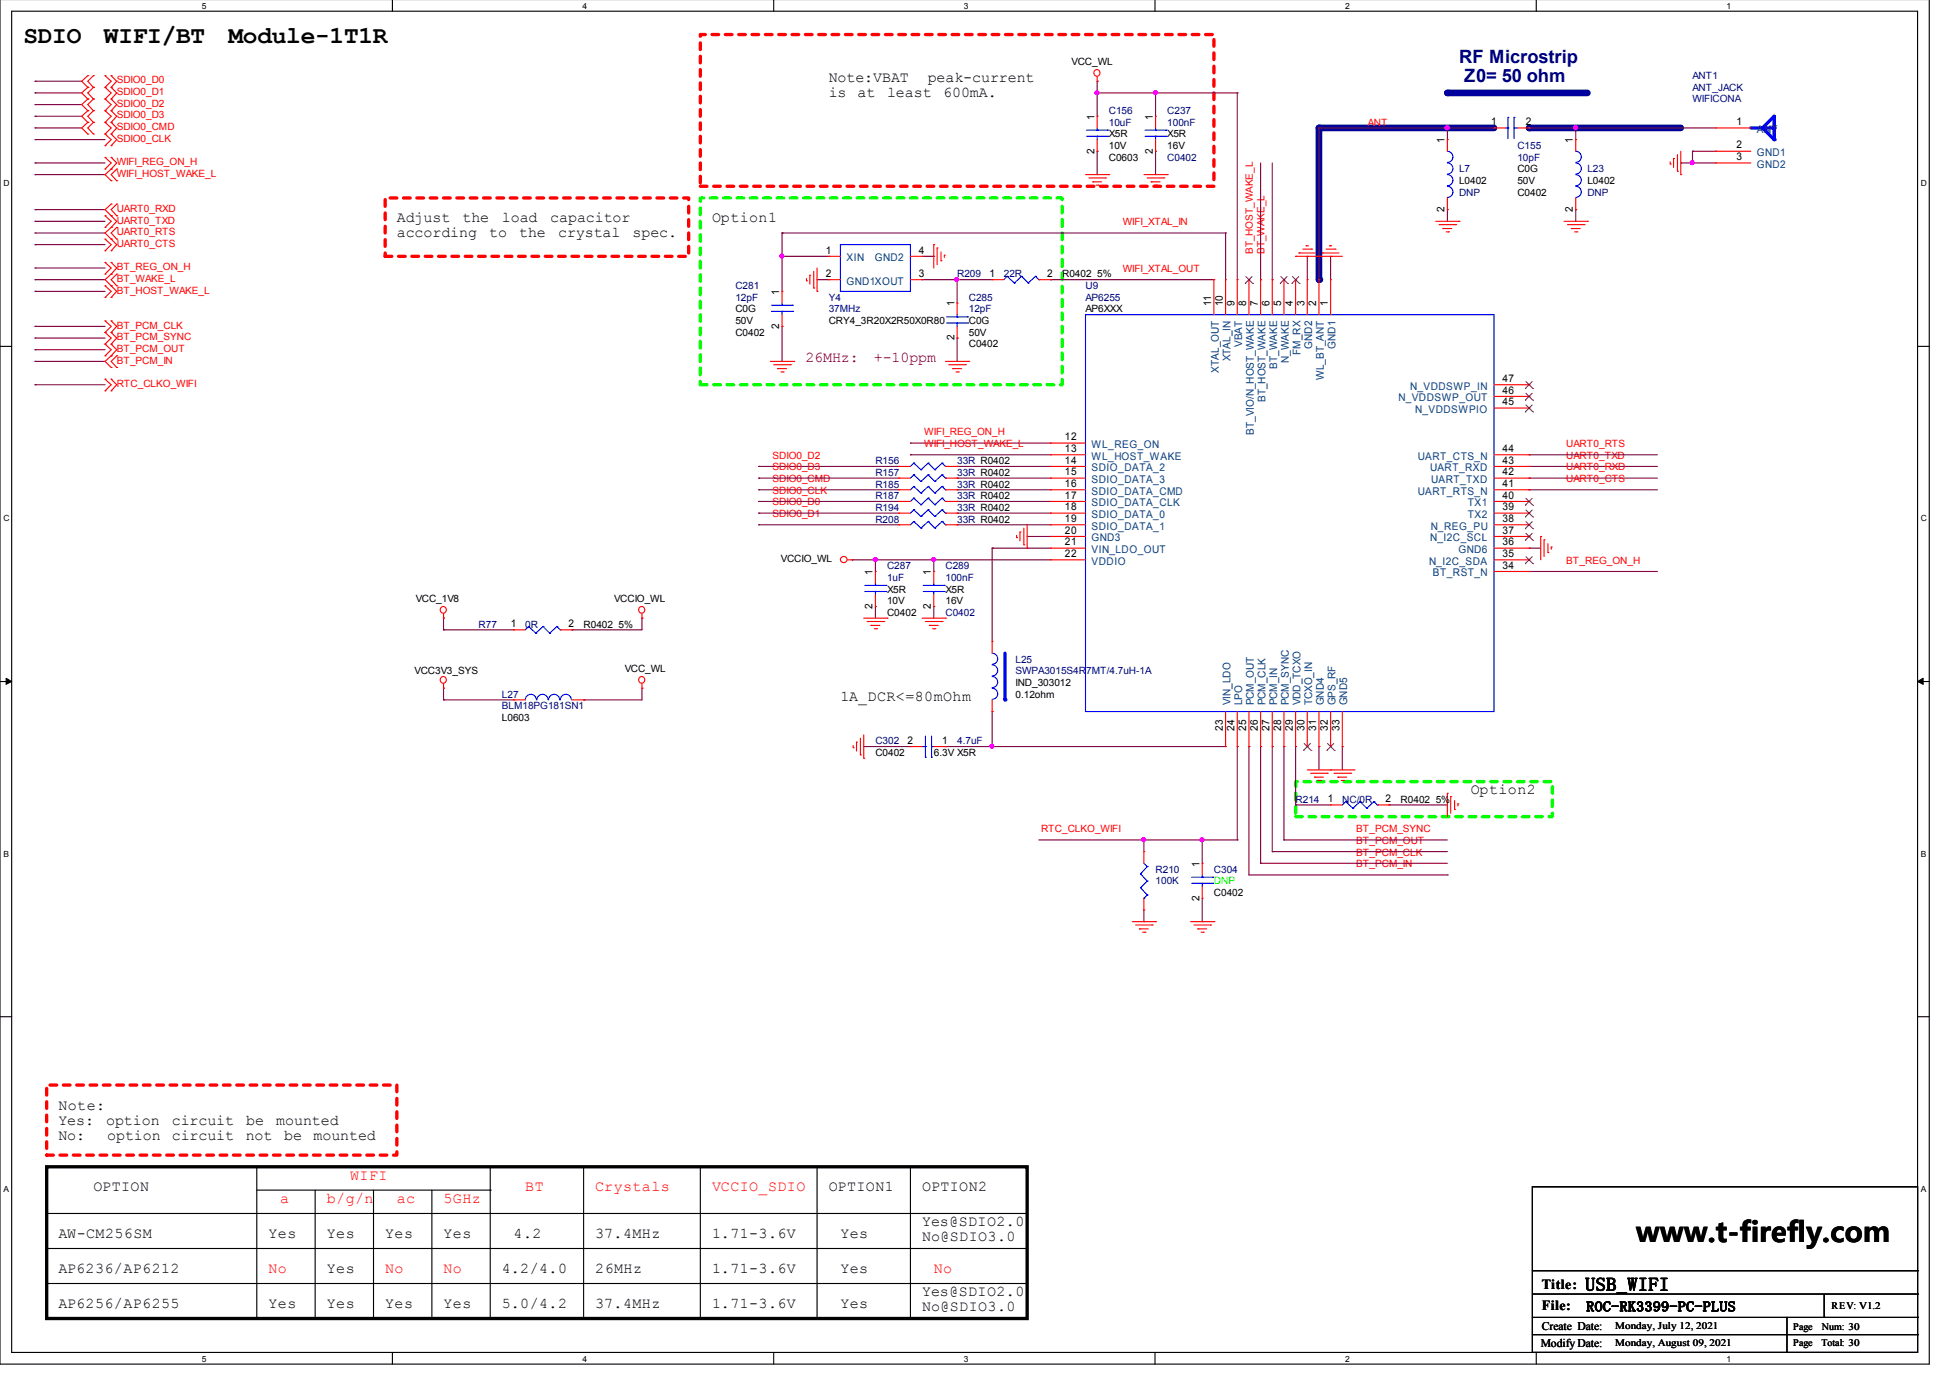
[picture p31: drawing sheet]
<svg xmlns="http://www.w3.org/2000/svg" width="297mm" height="210mm" viewBox="0 0 297 210" stroke-linecap="round" stroke-linejoin="round" font-family="sans-serif">
<defs><g id="words">
<text font-size="4.2" x="249.3" y="189.2">www.t-firefly.com</text>
<g font-size="3.7">
<text x="3.6" y="6.6">SDIO</text>
<text x="15.8" y="6.6">WIFI/BT</text>
<text x="34.8" y="6.6">Module-1T1R</text>
</g>
<g font-size="2.8" fill="#00007f">
<text x="222.2" y="9.7">RF Microstrip</text>
<text x="223" y="12.5">Z0= 50 ohm</text>
</g>
<text font-size="2.8" x="241.5" y="196.6">USB_WIFI</text>
<g font-size="2.3">
<text x="126.2" y="12.5">Note:VBAT</text>
<text x="126.2" y="14.8">is</text>
<text x="130.6" y="14.8">at</text>
<text x="135.1" y="14.8">least</text>
<text x="141.3" y="12.5">peak-current</text>
<text x="143.7" y="14.8">600mA.</text>
<text x="60.5" y="33.9">Adjust</text>
<text x="70.4" y="33.9">the</text>
<text x="76.5" y="33.9">load</text>
<text x="83.8" y="33.9">capacitor</text>
<text x="108.5" y="33.9">Option1</text>
<text x="60.5" y="36.2">according</text>
<text x="74.5" y="36.2">to</text>
<text x="79.1" y="36.2">the</text>
<text x="85" y="36.2">crystal</text>
<text x="96.4" y="36.2">spec.</text>
<text x="128" y="106.8">1A_DCR&lt;=80mOhm</text>
<text x="224" y="121">Option2</text>
<text x="8.9" y="169">Note:</text>
<text x="8.9" y="171.3">Yes:</text>
<text x="8.9" y="173.6">No:</text>
<text x="16.2" y="171.3">option</text>
<text x="16.3" y="173.6">option</text>
<text x="26.2" y="173.6">circuit</text>
<text x="26.2" y="171.3">circuit</text>
<text x="37.4" y="173.6">not</text>
<text x="37.5" y="171.3">be</text>
<text x="42.1" y="171.3">mounted</text>
<text x="43.3" y="173.6">be</text>
<text x="47.8" y="173.6">mounted</text>
<text x="14.2" y="181.5">OPTION</text>
<text x="126.2" y="181.5">OPTION1</text>
<text x="140.5" y="181.5">OPTION2</text>
<text x="8.9" y="188.6">AW-CM256SM</text>
<text x="40.9" y="188.6">Yes</text>
<text x="49.8" y="188.6">Yes</text>
<text x="58.7" y="188.6">Yes</text>
<text x="67.6" y="188.6">Yes</text>
<text x="78.2" y="188.6">4.2</text>
<text x="90.7" y="188.6">37.4MHz</text>
<text x="108.5" y="188.6">1.71-3.6V</text>
<text x="128" y="188.6">Yes</text>
<text x="140.5" y="186.8">Yes@SDIO2.0</text>
<text x="140.5" y="189.1">No@SDIO3.0</text>
<text x="8.9" y="193.9">AP6236/AP6212</text>
<text x="49.8" y="193.9">Yes</text>
<text x="76.5" y="193.9">4.2/4.0</text>
<text x="90.7" y="193.9">26MHz</text>
<text x="108.5" y="193.9">1.71-3.6V</text>
<text x="128" y="193.9">Yes</text>
<text x="140.5" y="197.5">Yes@SDIO2.0</text>
<text x="8.9" y="199.2">AP6256/AP6255</text>
<text x="40.9" y="199.2">Yes</text>
<text x="49.8" y="199.2">Yes</text>
<text x="58.7" y="199.2">Yes</text>
<text x="67.6" y="199.2">Yes</text>
<text x="76.5" y="199.2">5.0/4.2</text>
<text x="90.7" y="199.2">37.4MHz</text>
<text x="108.5" y="199.2">1.71-3.6V</text>
<text x="128" y="199.2">Yes</text>
<text x="140.5" y="199.7">No@SDIO3.0</text>
</g>
<g font-size="2.3" fill="#7f0000">
<text x="122.7" y="55.2">26MHz:</text>
<text x="133.1" y="55.2">+-10ppm</text>
</g>
<g font-size="2.3" fill="#f00">
<text x="53.3" y="179.7">WIFI</text>
<text x="42.7" y="183.2">a</text>
<text x="49.8" y="183.2">b/g/n</text>
<text x="60.5" y="183.2">ac</text>
<text x="67.6" y="183.2">5GHz</text>
<text x="80" y="181.5">BT</text>
<text x="90.7" y="181.5">Crystals</text>
<text x="108.5" y="181.5">VCCIO_SDIO</text>
<text x="40.9" y="193.9">No</text>
<text x="58.7" y="193.9">No</text>
<text x="67.6" y="193.9">No</text>
<text x="142.2" y="193.9">No</text>
</g>
<g font-size="2.1">
<text x="234.9" y="196.3">Title:</text>
<text x="234.9" y="199.5">File:</text>
<text x="241.6" y="199.7">ROC-RK3399-PC-PLUS</text>
</g>
<g font-size="1.8">
<text x="234.9" y="202.5">Create Date:</text>
<text x="234.7" y="205.2">Modify Date:</text>
</g>
<g font-size="1.6">
<text x="166.7" y="23.4" transform="rotate(-90 166.7 23.4)">2</text>
<text x="166.7" y="18.2" transform="rotate(-90 166.7 18.2)">1</text>
<text x="175.6" y="23.4" transform="rotate(-90 175.6 23.4)">2</text>
<text x="175.6" y="18.2" transform="rotate(-90 175.6 18.2)">1</text>
<text x="220" y="21.8" transform="rotate(-90 220 21.8)">1</text>
<text x="227.2" y="19.1">1</text>
<text x="232.4" y="19.1">2</text>
<text x="239.6" y="21.8" transform="rotate(-90 239.6 21.8)">1</text>
<text x="264.5" y="19.1">1</text>
<text x="264.5" y="22.6">2</text>
<text x="264.5" y="24.4">3</text>
<text x="220" y="32.3" transform="rotate(-90 220 32.3)">2</text>
<text x="239.6" y="32.3" transform="rotate(-90 239.6 32.3)">2</text>
<text x="125.8" y="38.6">1</text>
<text x="140" y="38.6">4</text>
<text x="118.7" y="44.9" transform="rotate(-90 118.7 44.9)">1</text>
<text x="125.8" y="42.2">2</text>
<text x="140" y="42.2">3</text>
<text x="145.4" y="46.7" transform="rotate(-90 145.4 46.7)">1</text>
<text x="150.7" y="42.2">1</text>
<text x="159.5" y="42.2">2</text>
<text x="184.5" y="46.7" transform="rotate(-90 184.5 46.7)">11</text>
<text x="186.3" y="46.7" transform="rotate(-90 186.3 46.7)">10</text>
<text x="188" y="46.7" transform="rotate(-90 188 46.7)">9</text>
<text x="189.8" y="46.7" transform="rotate(-90 189.8 46.7)">8</text>
<text x="191.6" y="46.7" transform="rotate(-90 191.6 46.7)">7</text>
<text x="193.4" y="46.7" transform="rotate(-90 193.4 46.7)">6</text>
<text x="195.2" y="46.7" transform="rotate(-90 195.2 46.7)">5</text>
<text x="196.9" y="46.7" transform="rotate(-90 196.9 46.7)">4</text>
<text x="198.7" y="46.7" transform="rotate(-90 198.7 46.7)">3</text>
<text x="200.5" y="46.7" transform="rotate(-90 200.5 46.7)">2</text>
<text x="202.3" y="46.7" transform="rotate(-90 202.3 46.7)">1</text>
<text x="118.7" y="50.1" transform="rotate(-90 118.7 50.1)">2</text>
<text x="145.4" y="51.8" transform="rotate(-90 145.4 51.8)">2</text>
<text x="228.9" y="60">46</text>
<text x="228.9" y="58.2">47</text>
<text x="228.9" y="61.7">45</text>
<text x="162.2" y="68.8">13</text>
<text x="162.2" y="70.6">14</text>
<text x="162.2" y="67.1">12</text>
<text x="228.9" y="70.6">43</text>
<text x="228.9" y="68.8">44</text>
<text x="162.2" y="77.7">18</text>
<text x="162.2" y="76">17</text>
<text x="162.2" y="74.2">16</text>
<text x="162.2" y="72.4">15</text>
<text x="228.9" y="77.7">39</text>
<text x="228.9" y="76">40</text>
<text x="228.9" y="72.4">42</text>
<text x="228.9" y="74.2">41</text>
<text x="162.2" y="79.5">19</text>
<text x="162.2" y="81.3">20</text>
<text x="162.2" y="83.1">21</text>
<text x="228.9" y="81.3">37</text>
<text x="228.9" y="79.5">38</text>
<text x="228.9" y="83.1">36</text>
<text x="132.9" y="87.6" transform="rotate(-90 132.9 87.6)">1</text>
<text x="141.8" y="87.6" transform="rotate(-90 141.8 87.6)">1</text>
<text x="162.2" y="84.9">22</text>
<text x="228.9" y="84.9">35</text>
<text x="228.9" y="86.6">34</text>
<text x="77.8" y="95.5">1</text>
<text x="86.6" y="95.5">2</text>
<text x="132.9" y="92.7" transform="rotate(-90 132.9 92.7)">2</text>
<text x="141.8" y="92.7" transform="rotate(-90 141.8 92.7)">2</text>
<text x="138.3" y="113.3">2</text>
<text x="143.5" y="113.3">1</text>
<text x="186.3" y="111.4" transform="rotate(-90 186.3 111.4)">23</text>
<text x="188" y="111.4" transform="rotate(-90 188 111.4)">24</text>
<text x="189.8" y="111.4" transform="rotate(-90 189.8 111.4)">25</text>
<text x="191.6" y="111.4" transform="rotate(-90 191.6 111.4)">26</text>
<text x="193.4" y="111.4" transform="rotate(-90 193.4 111.4)">27</text>
<text x="195.2" y="111.4" transform="rotate(-90 195.2 111.4)">28</text>
<text x="196.9" y="111.4" transform="rotate(-90 196.9 111.4)">29</text>
<text x="198.7" y="111.4" transform="rotate(-90 198.7 111.4)">30</text>
<text x="200.5" y="111.4" transform="rotate(-90 200.5 111.4)">31</text>
<text x="202.3" y="111.4" transform="rotate(-90 202.3 111.4)">32</text>
<text x="204" y="111.4" transform="rotate(-90 204 111.4)">33</text>
<text x="202.3" y="122.2">1</text>
<text x="211.1" y="122.2">2</text>
<text x="182.7" y="137.2" transform="rotate(-90 182.7 137.2)">2</text>
<text x="182.7" y="132" transform="rotate(-90 182.7 132)">1</text>
</g>
<g font-size="1.6" fill="#003f7f">
<text x="267.6" y="20.2">ANT</text>
<text x="267.6" y="23.8">GND1</text>
<text x="267.6" y="25.6">GND2</text>
<text x="128.9" y="39.8">XIN</text>
<text x="133.3" y="39.8">GND2</text>
<text x="128.9" y="43.4">GND1XOUT</text>
<text x="189.2" y="52.8" transform="rotate(-90 189.2 52.8)">VBAT</text>
<text x="199.9" y="53.1" transform="rotate(-90 199.9 53.1)">GND2</text>
<text x="203.5" y="53.1" transform="rotate(-90 203.5 53.1)">GND1</text>
<text x="185.7" y="56.7" transform="rotate(-90 185.7 56.7)">XTAL_OUT</text>
<text x="187.5" y="55" transform="rotate(-90 187.5 55)">XTAL_IN</text>
<text x="194.6" y="56.1" transform="rotate(-90 194.6 56.1)">BT_WAKE</text>
<text x="196.3" y="55.3" transform="rotate(-90 196.3 55.3)">N_WAKE</text>
<text x="198.1" y="54" transform="rotate(-90 198.1 54)">FM_RX</text>
<text x="201.7" y="57.8" transform="rotate(-90 201.7 57.8)">WL_BT_ANT</text>
<text x="214.8" y="59.4">N_VDDSWP_IN</text>
<text x="192.8" y="61.2" transform="rotate(-90 192.8 61.2)">BT_HOST_WAKE</text>
<text x="213" y="61.1">N_VDDSWP_OUT</text>
<text x="215.6" y="62.9">N_VDDSWPIO</text>
<text x="166.3" y="70">WL_HOST_WAKE</text>
<text x="166.3" y="71.8">SDIO_DATA_2</text>
<text x="166.3" y="68.3">WL_REG_ON</text>
<text x="191" y="66.2" transform="rotate(-90 191 66.2)">BT_VIO/N_HOST_WAKE</text>
<text x="216" y="70">UART_CTS_N</text>
<text x="217.8" y="71.8">UART_RXD</text>
<text x="166.3" y="77.1">SDIO_DATA_CLK</text>
<text x="166.3" y="75.4">SDIO_DATA_CMD</text>
<text x="166.3" y="73.6">SDIO_DATA_3</text>
<text x="216" y="75.4">UART_RTS_N</text>
<text x="218" y="73.6">UART_TXD</text>
<text x="223.6" y="77.1">TX1</text>
<text x="166.3" y="78.9">SDIO_DATA_0</text>
<text x="166.3" y="80.7">SDIO_DATA_1</text>
<text x="166.3" y="82.5">GND3</text>
<text x="217.8" y="82.5">N_I2C_SCL</text>
<text x="217.9" y="80.7">N_REG_PU</text>
<text x="223.6" y="78.9">TX2</text>
<text x="166.3" y="86">VDDIO</text>
<text x="166.3" y="84.3">VIN_LDO_OUT</text>
<text x="217.7" y="86">N_I2C_SDA</text>
<text x="218.3" y="87.8">BT_RST_N</text>
<text x="222.2" y="84.3">GND6</text>
<text x="187.5" y="107.5" transform="rotate(-90 187.5 107.5)">VIN_LDO</text>
<text x="189.2" y="107.5" transform="rotate(-90 189.2 107.5)">LPO</text>
<text x="191" y="107.5" transform="rotate(-90 191 107.5)">PCM_OUT</text>
<text x="192.8" y="107.5" transform="rotate(-90 192.8 107.5)">PCM_CLK</text>
<text x="194.6" y="107.5" transform="rotate(-90 194.6 107.5)">PCM_IN</text>
<text x="196.3" y="107.5" transform="rotate(-90 196.3 107.5)">PCM_SYNC</text>
<text x="198.1" y="107.5" transform="rotate(-90 198.1 107.5)">VDD_TCXO</text>
<text x="199.9" y="107.5" transform="rotate(-90 199.9 107.5)">TCXO_IN</text>
<text x="201.7" y="107.5" transform="rotate(-90 201.7 107.5)">GND4</text>
<text x="203.5" y="107.5" transform="rotate(-90 203.5 107.5)">GPS_RF</text>
<text x="205.2" y="107.5" transform="rotate(-90 205.2 107.5)">GND5</text>
</g>
<g font-size="1.5">
<text x="163.2" y="9.9">VCC_WL</text>
<text x="168.9" y="20.9">X5R</text>
<text x="168.9" y="22.7">10V</text>
<text x="177.8" y="20.9">X5R</text>
<text x="177.8" y="22.7">16V</text>
<text x="168.9" y="24.5">C0603</text>
<text x="222.2" y="28">L0402</text>
<text x="231.1" y="29.8">C0402</text>
<text x="231.1" y="26.3">C0G</text>
<text x="231.1" y="28">50V</text>
<text x="241.8" y="28">L0402</text>
<text x="112" y="47.6">C0G</text>
<text x="161.8" y="42.3">R0402 5%</text>
<text x="165.4" y="47.6">AP6XXX</text>
<text x="112" y="51.2">C0402</text>
<text x="112" y="49.4">50V</text>
<text x="126.2" y="49.4">CRY4_3R20X2R50X0R80</text>
<text x="147.6" y="52.9">C0402</text>
<text x="147.6" y="49.4">C0G</text>
<text x="147.6" y="51.2">50V</text>
<text x="119" y="85.6">VCCIO_WL</text>
<text x="63.3" y="91.7">VCC_1V8</text>
<text x="88.9" y="95.6">R0402 5%</text>
<text x="93.6" y="91.7">VCCIO_WL</text>
<text x="135.1" y="93.8">C0402</text>
<text x="135.1" y="90.3">X5R</text>
<text x="135.1" y="92">10V</text>
<text x="144" y="90.3">X5R</text>
<text x="144" y="92">16V</text>
<text x="63.2" y="102.7">VCC3V3_SYS</text>
<text x="95.2" y="102.4">VCC_WL</text>
<text x="154.7" y="104.5">IND_303012</text>
<text x="154.7" y="106.3">0.12ohm</text>
<text x="76.5" y="109.8">L0603</text>
<text x="133.3" y="115.2">C0402</text>
<text x="142.2" y="115.2">6.3V X5R</text>
<text x="213.4" y="122.3">R0402 5%</text>
<text x="184.9" y="136.5">C0402</text>
<text x="246" y="202.4">Monday, July 12, 2021</text>
<text x="273.1" y="202.5">Page</text>
<text x="277.5" y="202.5">Num: 30</text>
<text x="279" y="199.3">REV: V1.2</text>
<text x="246" y="205.1">Monday, August 09, 2021</text>
<text x="273.1" y="205.1">Page</text>
<text x="277.5" y="205.1">Total: 30</text>
</g>
<g font-size="1.5" fill="#f00">
<text x="17.8" y="12.7">SDIO0_D0</text>
<text x="17.8" y="14.5">SDIO0_D1</text>
<text x="17.8" y="16.3">SDIO0_D2</text>
<text x="17.8" y="18">SDIO0_D3</text>
<text x="17.8" y="19.8">SDIO0_CMD</text>
<text x="17.8" y="21.6">SDIO0_CLK</text>
<text x="208.4" y="19.1">ANT</text>
<text x="17.8" y="26.9">WIFI_HOST_WAKE_L</text>
<text x="17.8" y="25.2">WIFI_REG_ON_H</text>
<text x="17.8" y="32.3">UART0_RXD</text>
<text x="17.8" y="34.1">UART0_TXD</text>
<text x="17.8" y="35.8">UART0_RTS</text>
<text x="171" y="34.3">WIFI_XTAL_IN</text>
<text x="17.8" y="37.6">UART0_CTS</text>
<text x="17.8" y="41.2">BT_REG_ON_H</text>
<text x="171" y="41.4">WIFI_XTAL_OUT</text>
<text x="190.8" y="38.7" transform="rotate(-90 190.8 38.7)">BT_HOST_WAKE_L</text>
<text x="192.6" y="38.7" transform="rotate(-90 192.6 38.7)">BT_WAKE_L</text>
<text x="17.8" y="44.7">BT_HOST_WAKE_L</text>
<text x="17.8" y="42.9">BT_WAKE_L</text>
<text x="17.8" y="50.1">BT_PCM_CLK</text>
<text x="17.8" y="51.8">BT_PCM_SYNC</text>
<text x="17.8" y="53.6">BT_PCM_OUT</text>
<text x="17.8" y="58.9">RTC_CLKO_WIFI</text>
<text x="17.8" y="55.4">BT_PCM_IN</text>
<text x="117.7" y="69.9">SDIO0_D2</text>
<text x="117.7" y="71.6">SDIO0_D3</text>
<text x="140.8" y="66.3">WIFI_REG_ON_H</text>
<text x="140.8" y="68.1">WIFI_HOST_WAKE_L</text>
<text x="238.6" y="69.9">UART0_TXD</text>
<text x="238.6" y="71.6">UART0_RXD</text>
<text x="238.6" y="68.1">UART0_RTS</text>
<text x="117.7" y="73.4">SDIO0_CMD</text>
<text x="117.7" y="77">SDIO0_D0</text>
<text x="117.7" y="75.2">SDIO0_CLK</text>
<text x="238.6" y="73.4">UART0_CTS</text>
<text x="117.7" y="78.8">SDIO0_D1</text>
<text x="238.6" y="85.9">BT_REG_ON_H</text>
<text x="158.6" y="126.8">RTC_CLKO_WIFI</text>
<text x="206.6" y="130.3">BT_PCM_CLK</text>
<text x="206.6" y="128.5">BT_PCM_OUT</text>
<text x="206.6" y="126.8">BT_PCM_SYNC</text>
<text x="206.6" y="132.1">BT_PCM_IN</text>
</g>
<g font-size="1.5" fill="#00007f">
<text x="168.9" y="17.4">C156</text>
<text x="177.8" y="17.4">C237</text>
<text x="257.8" y="12">ANT1</text>
<text x="257.8" y="13.8">ANT_JACK</text>
<text x="257.8" y="15.6">WIFICONA</text>
<text x="168.9" y="19.1">10uF</text>
<text x="177.8" y="19.1">100nF</text>
<text x="231.1" y="22.7">C155</text>
<text x="177.8" y="24.5">C0402</text>
<text x="222.2" y="26.3">L7</text>
<text x="222.2" y="29.8">DNP</text>
<text x="231.1" y="24.5">10pF</text>
<text x="241.8" y="26.3">L23</text>
<text x="241.8" y="29.8">DNP</text>
<text x="112" y="44">C281</text>
<text x="112" y="45.8">12pF</text>
<text x="126.2" y="45.8">Y4</text>
<text x="126.2" y="47.6">37MHz</text>
<text x="145.8" y="42.3">R209</text>
<text x="147.6" y="45.8">C285</text>
<text x="147.6" y="47.6">12pF</text>
<text x="152.9" y="42.3">22R</text>
<text x="165.4" y="44">U9</text>
<text x="165.4" y="45.8">AP6255</text>
<text x="133.3" y="70.7">R156</text>
<text x="145.8" y="70.7">33R R0402</text>
<text x="133.3" y="74.3">R185</text>
<text x="133.3" y="77.8">R194</text>
<text x="133.3" y="76">R187</text>
<text x="133.3" y="72.5">R157</text>
<text x="145.8" y="74.3">33R R0402</text>
<text x="145.8" y="77.8">33R R0402</text>
<text x="145.8" y="76">33R R0402</text>
<text x="145.8" y="72.5">33R R0402</text>
<text x="133.3" y="79.6">R208</text>
<text x="145.8" y="79.6">33R R0402</text>
<text x="135.1" y="86.7">C287</text>
<text x="135.1" y="88.5">1uF</text>
<text x="144" y="86.7">C289</text>
<text x="144" y="88.5">100nF</text>
<text x="72.9" y="95.6">R77</text>
<text x="80" y="95.6">0R</text>
<text x="144" y="93.8">C0402</text>
<text x="154.7" y="100.9">L25</text>
<text x="76.5" y="106.3">L27</text>
<text x="154.7" y="102.7">SWPA3015S4R7MT/4.7uH-1A</text>
<text x="76.5" y="108">BLM18PG181SN1</text>
<text x="133.3" y="113.4">C302</text>
<text x="145.8" y="113.4">4.7uF</text>
<text x="197.4" y="122.3">R214</text>
<text x="204.5" y="122.3">NC/0R</text>
<text x="176" y="132.9">R210</text>
<text x="176" y="134.7">100K</text>
<text x="184.9" y="132.9">C304</text>
</g>
<text font-size="1.5" fill="#01ff00" x="184.9" y="134.7">DNP</text>
<g font-size="1.3">
<text x="30.7" y="1.4">5</text>
<text x="88.7" y="1.4">4</text>
<text x="146.8" y="1.4">3</text>
<text x="204.9" y="1.4">2</text>
<text x="263" y="1.4">1</text>
<text x=".5" y="28.4">D</text>
<text x="292.6" y="28.4">D</text>
<text x=".5" y="79.4">C</text>
<text x="292.6" y="79.4">C</text>
<text x=".5" y="130.5">B</text>
<text x="292.6" y="130.5">B</text>
<text x=".5" y="181.5">A</text>
<text x="292.6" y="181.5">A</text>
<text x="30.7" y="207.4">5</text>
<text x="88.7" y="207.4">4</text>
<text x="146.8" y="207.4">3</text>
<text x="204.9" y="207.4">2</text>
<text x="263" y="207.4">1</text>
</g>
</g></defs>
<path d="M0 -.1v207.9h293.9v-207.9M1.8 1.7h290.3v204.3h-290.3z" fill="none" stroke="#000" stroke-width=".17"/>
<g fill="#fff">
<path d="M30.7 .2h.6v1.3h-.6z"/>
<path d="M30.7 206.3h.6v1.3h-.6z"/>
</g>
<path d="M59.8 -.1v1.8M59.8 206v1.8" fill="none" stroke="#000" stroke-width=".17"/>
<g fill="#fff">
<path d="M88.7 .2h.6v1.3h-.6z"/>
<path d="M88.7 206.3h.6v1.3h-.6z"/>
</g>
<path d="M117.9 -.1v1.8M117.9 206v1.8" fill="none" stroke="#000" stroke-width=".17"/>
<g fill="#fff">
<path d="M146.8 .2h.6v1.3h-.6z"/>
<path d="M146.8 206.3h.6v1.3h-.6z"/>
</g>
<path d="M175.9 -.1v1.8M175.9 206v1.8" fill="none" stroke="#000" stroke-width=".17"/>
<g fill="#fff">
<path d="M204.9 .2h.6v1.3h-.6z"/>
<path d="M204.9 206.3h.6v1.3h-.6z"/>
</g>
<path d="M234 -.1v1.8M234 206v1.8" fill="none" stroke="#000" stroke-width=".17"/>
<g fill="#fff">
<path d="M263 .2h.6v1.3h-.6z"/>
<path d="M263 206.3h.6v1.3h-.6z"/>
<path d="M.5 27.2h.9v1.3h-.9z"/>
<path d="M292.6 27.2h.9v1.3h-.9z"/>
<path d="M.5 78.2h.9v1.4h-.9z"/>
<path d="M292.6 78.2h.9v1.4h-.9z"/>
</g>
<path d="M0 52.8h1.8M292.1 52.8h1.8" fill="none" stroke="#000" stroke-width=".17"/>
<g fill="#fff">
<path d="M.5 129.3h.8v1.4h-.8z"/>
<path d="M292.6 129.3h.8v1.4h-.8z"/>
</g>
<path d="M0 103.8h1.8M292.1 103.8h1.8" fill="none" stroke="#000" stroke-width=".17"/>
<path d="M.9 103.3l.9 .5-.9 .4zM292.1 103.8l.8-.5v.9z" fill="#000" stroke="#000" stroke-width=".15"/>
<g fill="#fff">
<path d="M.5 180.4h.7v1.3h-.7z"/>
<path d="M292.6 180.4h.7v1.3h-.7z"/>
</g>
<path d="M0 154.9h1.8M292.1 154.9h1.8" fill="none" stroke="#000" stroke-width=".17"/>
<path d="M200.9 19.5v23.1" fill="none" stroke="#00009f" stroke-width="1"/>
<circle cx="200.9" cy="42.6" r=".51" fill="#00009f"/>
<path d="M106.7 5.3h78.2v23.1h-78.2zM58.7 30.2h46.2v8.8h-46.2zM7.1 165.3h53.4v10.7h-53.4z" fill="none" stroke="#f00" stroke-width=".51" stroke-dasharray="1 1"/>
<path d="M106.7 30.2h55.1v28.4h-55.1zM197.4 119.1h39.1v5.3h-39.1z" fill="none" stroke="#01ff00" stroke-width=".51" stroke-dasharray="1 1"/>
<g fill="none" stroke="#000" stroke-width=".17">
<path d="M39.1 177.7v23.1M74.7 177.7v23.1M88.9 177.7v23.1M106.7 177.7v23.1M124.5 177.7v23.1M138.7 177.7v23.1M7.1 184.8h.1M7.1 195.5h.1M7.1 190.2h.1M7.1 184.8h149.4M7.1 195.5h149.4M7.1 190.2h149.4"/>
<path d="M39.1 181.3h35.6M48 181.3v19.5M56.9 181.3v19.5M65.8 181.3v19.5M74.7 181.3h.1M39.1 200.8h.1M48 200.8h.1M56.9 200.8h.1M65.8 200.8h.1M74.7 200.8h.1M88.9 200.8h.1M106.7 200.8h.1"/>
<path d="M124.5 200.8h.1M138.7 200.8h.1"/>
</g>
<path d="M7.1 177.7h149.4v23.1h-149.4z" fill="none" stroke="#000" stroke-width=".51"/>
<path d="M220.5 14.2h21.3" fill="none" stroke="#00009f" stroke-width="1"/>
<circle cx="220.5" cy="14.2" r=".51" fill="#00009f"/>
<path d="M232.9 19.5h23.1" fill="none" stroke="#00009f" stroke-width="1"/>
<circle cx="232.9" cy="19.5" r=".51" fill="#00009f"/>
<path d="M200.9 19.5h26.7" fill="none" stroke="#00009f" stroke-width="1"/>
<circle cx="200.9" cy="19.5" r=".51" fill="#00009f"/>
<g fill="none" stroke="#7f003f" stroke-width=".17">
<path d="M5.3 12.4h.1M5.3 14.2h.1M5.3 15.9h.1M5.3 17.7h.1M5.3 19.5h.1M5.3 14.2h7.1M5.3 12.4h7.1M5.3 15.9h7.1M5.3 17.7h7.1M5.3 19.5h7.1M167.1 12.4h.1M167.1 14.2h.1"/>
<path d="M167.1 12.4v5.3M167.1 14.2h21.4M176 14.2h.1M176 14.2v3.5M188.5 14.2h.1M188.5 14.2v28.4M200.9 19.5h.1M200.9 19.5v23.1M200.9 19.5h26.7M220.5 19.5h.1M220.5 19.5v1.8M232.9 19.5h.1"/>
<path d="M232.9 19.5h28.5M240 19.5h.1M240 19.5v1.8M5.3 21.3h.1M5.3 24.8h.1M5.3 26.6h.1M5.3 35.5h.1M5.3 31.9h.1M5.3 33.7h.1M5.3 37.3h.1M5.3 35.5h10.7M5.3 21.3h10.7"/>
<path d="M5.3 24.8h10.7M5.3 26.6h10.7M5.3 31.9h10.7M5.3 33.7h10.7M5.3 37.3h10.7M119.1 39h.1M119.1 35.5h.1M119.1 35.5v8.9M119.1 35.5h67.6M119.1 39h7.1M140.5 39h1.7M142.2 39h.1"/>
<path d="M167.1 23h.1M167.1 23v3.6M176 23h.1M176 23v3.6M186.7 35.5h.1M186.7 35.5v7.1M192 24.8v17.8M193.8 24.8v17.8M199.1 39h.1M199.1 39v3.6M202.7 39h.1M202.7 39v3.6"/>
<path d="M220.5 31.9h.1M220.5 31.9v1.8M240 31.9h.1M240 31.9v1.8M256 24.8h.1M256 24.8h5.4M257.8 23h.1M257.8 24.8h.1M257.8 23h3.6M257.8 23v1.8M5.3 44.4h.1M5.3 42.6h.1"/>
<path d="M5.3 40.8h.1M5.3 49.7h.1M5.3 51.5h.1M5.3 53.3h.1M5.3 55h.1M5.3 58.6h.1M5.3 42.6h10.7M5.3 44.4h10.7M5.3 40.8h10.7M5.3 49.7h10.7M5.3 51.5h10.7M5.3 53.3h10.7"/>
<path d="M5.3 55h10.7M5.3 58.6h10.7M119.1 49.7h.1M119.1 49.7v5.3M124.5 42.6h.1M124.5 42.6h1.7M140.5 42.6h.1M140.5 42.6h10.6M145.8 42.6h.1M145.8 51.5h.1M145.8 42.6v3.6M145.8 51.5v3.5"/>
<path d="M160 42.6h.1M160 42.6h24.9M192 42.6h.1M193.8 42.6h.1M115.6 74.6h.1M115.6 79.9h.1M115.6 71h.1M115.6 78.2h.1M115.6 76.4h.1M115.6 72.8h.1M115.6 74.6h21.3M115.6 72.8h21.3"/>
<path d="M115.6 71h21.3M115.6 78.2h21.3M115.6 79.9h21.3M115.6 76.4h21.3M138.7 67.5h.1M138.7 69.3h.1M138.7 67.5h21.3M138.7 69.3h21.3M145.8 74.6h.1M145.8 72.8h.1M145.8 71h.1M145.8 78.2h.1"/>
<path d="M145.8 79.9h.1M145.8 76.4h.1M145.8 74.6h14.2M145.8 72.8h14.2M145.8 71h14.2M145.8 78.2h14.2M145.8 79.9h14.2M145.8 76.4h14.2M232.9 71h.1M232.9 72.8h.1M232.9 74.6h.1M232.9 69.3h.1"/>
<path d="M232.9 69.3h19.6M232.9 74.6h19.6M232.9 72.8h19.6M232.9 71h19.6M67.6 94.2h.1M67.6 95.9h.1M67.6 94.2v1.7M67.6 95.9h10.6M87.1 95.9h.1M97.8 94.2h.1M97.8 94.2v1.7h-10.7M129.8 85.3h.1"/>
<path d="M129.8 85.3h30.2M133.4 85.3h.1M133.4 92.4h.1M133.4 85.3v1.8M133.4 92.4v1.8M142.2 85.3h.1M142.2 92.4h.1M142.2 85.3v1.8M142.2 92.4v1.8M151.1 83.5h.1M151.1 83.5h8.9M151.1 83.5v14.2"/>
<path d="M156.5 81.7h.1M156.5 81.7h3.5M232.9 83.5h.1M232.9 87.1h.1M232.9 83.5h1.8M232.9 87.1h19.6M67.6 106.6h.1M67.6 104.8h.1M67.6 106.6h10.6M67.6 104.8v1.8M88.9 106.6h.1M97.8 104.8h.1"/>
<path d="M97.8 104.8v1.8h-8.9M131.6 113.7h.1M131.6 113.7h7.1M144 113.7h.1M144 113.7h42.7M151.1 113.7h.1M151.1 108.4h.1M151.1 108.4v5.3M188.5 113.7h.1M188.5 113.7v14.2M190.2 113.7h.1M190.2 113.7v19.6h30.3"/>
<path d="M192 113.7h.1M192 113.7v17.8M193.8 113.7h.1M193.8 113.7v16M195.6 113.7h.1M195.6 113.7v14.2M197.4 113.7h.1M197.4 113.7v8.9M200.9 113.7h.1M200.9 113.7v3.6M204.5 113.7h.1M204.5 113.7v3.6"/>
<path d="M158.2 127.9h30.3M174.2 127.9h.1M174.2 127.9v1.8M174.2 138.6v1.8M183.1 127.9h.1M183.1 127.9v3.6M183.1 136.8v3.6M188.5 127.9h.1M192 131.5h.1M192 131.5h28.5M193.8 129.7h.1M193.8 129.7h26.7"/>
<path d="M195.6 127.9h.1M195.6 127.9h24.9M197.4 122.6h.1M197.4 122.6h5.3M211.6 122.6h.1M211.6 122.6h8.9M220.5 133.3h.1M174.2 140.4h.1M183.1 140.4h.1"/>
</g>
<g fill="#f0f" stroke="#f0f" stroke-width=".17">
<circle cx="142.2" cy="85.2" r=".3"/>
<circle cx="133.3" cy="85.2" r=".3"/>
<circle cx="176" cy="14.1" r=".3"/>
<circle cx="167.1" cy="14.1" r=".3"/>
<circle cx="119.1" cy="39" r=".3"/>
<circle cx="145.8" cy="42.6" r=".3"/>
<circle cx="151.1" cy="113.7" r=".3"/>
<circle cx="183.1" cy="127.9" r=".3"/>
<circle cx="174.2" cy="127.9" r=".3"/>
<circle cx="257.8" cy="24.8" r=".3"/>
<circle cx="240" cy="19.4" r=".3"/>
<circle cx="220.4" cy="19.4" r=".3"/>
</g>
<g fill="none" stroke="#f00" stroke-width=".17">
<path d="M13.4 11.5h.1M13.4 13.3h.1M13.4 15.1h.1M13.4 16.9h.1M13.4 18.6h.1M13.4 11.5l-1 .9 1 .9M13.4 13.3l-1 .9 1 .9M13.4 15.1l-1 .8 1 1M13.4 16.9l-1 .8 1 .9M13.4 18.6l-1 .9 1 .9M14.2 13.3h.1M14.2 11.5h.1"/>
<path d="M14.2 15.1h.1M14.2 16.9h.1M14.2 18.6h.1M14.2 11.5l-.8 .9 .8 .9M14.2 15.1l-.8 .8 .8 1M14.2 13.3l-.8 .9 .8 .9M14.2 16.9l-.8 .8 .8 .9M14.2 18.6l-.8 .9 .8 .9M16 13.3h.1M16 11.5h.1M16 15.1h.1M16 16.9h.1"/>
<path d="M16 18.6h.1M16 11.5l.9 .9-.9 .9M16 13.3l.9 .9-.9 .9M16 15.1l.9 .8-.9 1M16 16.9l.9 .8-.9 .9M16 18.6l.9 .9-.9 .9M16.9 13.3h.1M16.9 11.5h.1M16.9 15.1h.1M16.9 16.9h.1M16.9 18.6h.1M16.9 11.5l.9 .9-.9 .9"/>
<path d="M16.9 13.3l.9 .9-.9 .9M16.9 15.1l.9 .8-.9 1M16.9 16.9l.9 .8-.9 .9M16.9 18.6l.9 .9-.9 .9M167.1 12.4h.1M167.1 11.7v.7M13.4 20.4h.1M14.2 20.4h.1M16 20.4h.1M16 22.2h.1M16 25.8h.1M16 24h.1"/>
<path d="M16 34.6h.1M16 32.9h.1M16 38.2h.1M16 36.4h.1M16 40h.1M16 20.4l.9 .9-.9 .9M16 24l.9 .8-.9 1M16 32.9l.9 .8-.9 .9M16 36.4l.9 .9-.9 .9M16 40l.9 .8-.9 1M16.9 20.4h.1M16.9 22.2h.1"/>
<path d="M16.9 25.8h.1M16.9 27.5h.1M16.9 24h.1M16.9 31.1h.1M16.9 32.9h.1M16.9 34.6h.1M16.9 36.4h.1M16.9 38.2h.1M16.9 40h.1M16.9 24l.9 .8-.9 1M16.9 20.4l.9 .9-.9 .9M16.9 25.8l-.9 .8 .9 .9"/>
<path d="M16.9 31.1l-.9 .8 1.8 1.8-.9 .9M16.9 34.6l-.9 .9 1.8 1.8-.9 .9M16.9 40l.9 .8-.9 1M17.8 27.5h.1M17.8 25.8h.1M17.8 32.9h.1M17.8 31.1h.1M17.8 36.4h.1M17.8 34.6h.1M17.8 25.8l-.9 .8 .9 .9M17.8 31.1l-.9 .8 .9 1M17.8 34.6l-.9 .9 .9 .9"/>
<path d="M142.2 37.3h.1M142.2 37.3v3.5M142.7 37.8h.1M142.7 37.8v2.5M143.3 39.7h.1M143.3 38.4v1.3M143.8 38.9h.1M143.8 38.9v.3M165.4 26.6h3.5M165.9 27.1h2.5M166.5 27.7h.1M166.5 27.7h1.3"/>
<path d="M167 28.2h.3M167.3 28.2h.1M168.4 27.1h.1M168.9 26.6h.1M174.2 26.6h3.6M174.8 27.1h2.5M175.3 27.7h.1M175.3 27.7h1.4M175.9 28.2h.3M176.2 28.2h.1M177.3 27.1h.1M177.8 26.6h.1"/>
<path d="M197.4 39h.1M197.4 39h7.1M197.9 38.5h.1M197.9 38.5h2.5M198.5 37.9h1.3M199 37.4h.1M199 37.4h.3M199.8 37.9h.1M200.9 39h.1M201.4 38.5h.1M201.4 38.5h2.6M202 37.9h1.4"/>
<path d="M202.5 37.4h.1M202.5 37.4h.4M203.4 37.9h.1M218.7 33.7h3.6M219.2 34.2h2.5M219.8 34.8h.1M219.8 34.8h1.3M220.3 35.3h.3M220.6 35.3h.1M221.7 34.2h.1M222.3 33.7h.1M238.3 33.7h3.5"/>
<path d="M238.8 34.2h2.5M239.4 34.8h.1M239.4 34.8h1.3M239.9 35.3h.3M240.2 35.3h.1M241.3 34.2h.1M241.8 33.7h.1M254.4 25h.1M254.4 24.7v.3M254.9 24.1h.1M254.9 24.1v1.4M255.5 26.1h.1"/>
<path d="M255.5 23.6v2.5M256 26.6h.1M256 23v3.6M16 59.5h.1M16 57.8h.1M16 41.8h.1M16 45.3h.1M16 43.5h.1M16 50.6h.1M16 48.9h.1M16 52.4h.1M16 54.2h.1"/>
<path d="M16 57.8l.9 .8-.9 .9M16 43.5l.9 .9-.9 .9M16 48.9l.9 .8-.9 .9M16 50.6l.9 .9-.9 .9M16 52.4l.9 .9-.9 .9M16.9 59.5h.1M16.9 57.8h.1M16.9 41.8h.1M16.9 45.3h.1M16.9 43.5h.1M16.9 50.6h.1M16.9 48.9h.1"/>
<path d="M16.9 52.4h.1M16.9 54.2h.1M16.9 56h.1M16.9 57.8l.9 .8-.9 .9M16.9 41.8l-.9 .8 1.8 1.8-.9 .9M16.9 48.9l.9 .8-.9 .9M16.9 50.6l.9 .9-.9 .9M16.9 52.4l.9 .9-.9 .9M16.9 54.2l-.9 .8 .9 1M17.8 43.5h.1M17.8 41.8h.1M17.8 56h.1"/>
<path d="M17.8 54.2h.1M17.8 41.8l-.9 .8 .9 .9M17.8 54.2l-.9 .8 .9 1M117.3 55h3.6M117.9 55.6h2.5M118.4 56.1h.1M118.4 56.1h1.4M119 56.7h.3M119.1 44.4h.1M119.1 49.7h.1M119.1 44.4v1.8M119.1 47.9v1.8"/>
<path d="M119.3 56.7h.1M120.4 55.6h.1M120.9 55h.1M122.9 42.8h.1M122.9 42.4v.4M123.4 41.9h.1M123.4 41.9v1.4M124 43.9h.1M124 41.3v2.6M124.5 44.4h.1M124.5 40.8v3.6M144 55h3.6"/>
<path d="M144.5 55.6h2.6M145.1 56.1h.1M145.1 56.1h1.4M145.6 56.7h.4M146 56.7h.1M147.1 55.6h.1M147.6 55h.1M151.1 42.6h.1M151.1 42.6h1.8M158.2 42.6h1.8M160 42.6h.1M184.9 42.6h.1"/>
<path d="M184.9 42.6v5.3M186.7 42.6h.1M186.7 42.6v5.3M188.5 42.6h.1M188.5 42.6v5.3M190.2 42.6h.1M190.2 42.6v5.3M192 42.6h.1M192 42.6v5.3M193.8 42.6h.1M193.8 42.6v5.3M195.6 42.6h.1"/>
<path d="M195.6 42.6v5.3M197.4 42.6h.1M197.4 42.6v5.3M199.1 42.6h.1M199.1 42.6v5.3M200.9 42.6h.1M200.9 42.6v5.3M202.7 42.6h.1M202.7 42.6v5.3M227.6 58.6h5.3M232.9 58.6h.1M136.9 74.6h.1"/>
<path d="M136.9 74.6h1.8M144 74.6h1.8M145.8 74.6h.1M156.5 79.9v3.6M160 69.3h.1M160 71h.1M160 78.2h.1M160 76.4h.1M160 74.6h.1M160 79.9h.1M160 72.8h.1M160 67.5h.1"/>
<path d="M160 78.2h5.4M160 79.9h5.4M160 76.4h5.4M160 69.3h5.4M160 71h5.4M160 74.6h5.4M160 72.8h5.4M160 67.5h5.4M227.6 78.2h5.3M227.6 79.9h5.3M227.6 76.4h5.3M227.6 69.3h5.3"/>
<path d="M227.6 71h5.3M227.6 74.6h5.3M227.6 72.8h5.3M227.6 62.2h5.3M227.6 60.4h5.3M232.9 78.2h.1M232.9 79.9h.1M232.9 76.4h.1M232.9 72.8h.1M232.9 71h.1M232.9 74.6h.1M232.9 69.3h.1"/>
<path d="M232.9 62.2h.1M232.9 60.4h.1M67.6 94.2h.1M67.6 93.5v.7M97.8 94.2h.1M97.8 93.5v.7M129.1 85.3h.7M129.8 85.3h.1M131.6 94.2h3.5M132.1 94.7h2.5M132.7 95.3h.1M132.7 95.3h1.3"/>
<path d="M133.2 95.8h.3M133.5 95.8h.1M134.6 94.7h.1M135.1 94.2h.1M140.5 94.2h3.5M141 94.7h2.5M141.6 95.3h.1M141.6 95.3h1.3M142.1 95.8h.3M142.4 95.8h.1M143.5 94.7h.1M144 94.2h.1"/>
<path d="M154.9 81.9h.1M154.9 81.5v.4M155.4 81h.1M155.4 81v1.4M156 83h.1M156 80.4v2.6M156.5 83.5h.1M160 85.3h.1M160 81.7h.1M160 83.5h.1M160 85.3h5.4M160 81.7h5.4"/>
<path d="M160 83.5h5.4M227.6 85.3h5.3M227.6 81.7h5.3M227.6 83.5h5.3M227.6 87.1h5.3M232.9 81.7h.1M232.9 85.3h.1M232.9 83.5h.1M232.9 87.1h.1M234.7 81.7h.1M234.7 81.7v3.6M235.2 82.2h.1"/>
<path d="M235.2 82.2v2.6M235.8 84.2h.1M235.8 82.8v1.4M236.3 83.3h.1M236.3 83.3v.4M67.6 104.8h.1M67.6 104.2v.6M78.2 106.6h.1M78.2 106.6h1.8M87.1 106.6h1.8M88.9 106.6h.1M97.8 104.8h.1"/>
<path d="M97.8 104.2v.6M130 113.9h.1M130 113.6v.3M130.5 113h.1M130.5 113v1.4M131.1 115h.1M131.1 112.5v2.5M131.6 115.5h.1M131.6 111.9v3.6M186.7 113.7h.1M186.7 108.4v5.3M188.5 113.7h.1"/>
<path d="M188.5 108.4v5.3M190.2 113.7h.1M190.2 108.4v5.3M192 113.7h.1M192 108.4v5.3M193.8 113.7h.1M193.8 108.4v5.3M195.6 113.7h.1M195.6 108.4v5.3M197.4 113.7h.1M197.4 108.4v5.3M199.1 113.7h.1"/>
<path d="M199.1 117.3h7.1M199.1 108.4v5.3M199.6 117.8h2.6M200.2 118.4h.1M200.2 118.4h1.4M200.7 118.9h.4M200.9 113.7h.1M200.9 108.4v5.3M201.1 118.9h.1M202.2 117.8h.1M202.7 117.3h.1M202.7 113.7h.1"/>
<path d="M202.7 108.4v5.3M203.2 117.8h2.5M203.8 118.4h.1M203.8 118.4h1.3M204.3 118.9h.3M204.5 113.7h.1M204.5 108.4v5.3M204.6 118.9h.1M205.7 117.8h.1M206.2 117.3h.1M220.5 120.8h.1M220.5 120.8v3.6"/>
<path d="M221 121.3h.1M221 121.3v2.6M221.6 123.3h.1M221.6 121.9v1.4M222.1 122.4h.1M222.1 122.4v.4M172.5 140.4h3.5M173 140.9h2.5M173.6 141.5h.1M173.6 141.5h1.3M174.1 142h.3M174.4 142h.1"/>
<path d="M175.5 140.9h.1M176 140.4h.1M181.4 140.4h3.5M181.9 140.9h2.5M182.5 141.5h.1M182.5 141.5h1.3M183 142h.3M183.3 142h.1M184.4 140.9h.1M184.9 140.4h.1"/>
<circle cx="167.1" cy="11.1" r=".49"/>
<circle cx="67.5" cy="92.9" r=".49"/>
<circle cx="97.7" cy="92.9" r=".49"/>
<circle cx="128.5" cy="85.2" r=".49"/>
<circle cx="67.5" cy="103.6" r=".49"/>
<circle cx="97.7" cy="103.6" r=".49"/>
</g>
<g fill="none" stroke="#000" stroke-width=".17">
<path d="M233.4 180.8h58.7v25.2h-58.7zM233.4 193.6h58.7M233.4 197.1h58.7M277.9 197.1v3.6M292.1 193.6h.1M292.1 197.1h.1M233.4 200.7h58.7M233.4 203.3h58.7M272.2 206h.1M272.2 200.7v5.3M277.9 200.7h.1M292.1 200.7h.1"/>
<path d="M292.1 203.3h.1"/>
</g>
<g fill="none" stroke="#00f" stroke-width=".17">
<path d="M117.5 47.4h3.2M117.5 46.5h3.2M119.1 46.5h.1M119.1 47.4h.1M119.1 46.2v.3M119.1 47.4v.5M120.7 47.4h.1M120.7 46.5h.1M153.4 42.1h.1M153.4 42.1l-.5 .5M153.4 42.1l1.1 1M154.5 43.1h.1"/>
<path d="M155.6 42.1h.1M155.6 42.1l-1.1 1M155.6 42.1l1 1M156.6 43.1h.1M157.7 42.1h.1M157.7 42.1l-1.1 1M157.7 42.1l.5 .5M158.2 42.6h.1M165.4 47.9h62.2v60.5h-62.2zM139.2 74.1h.1M139.2 74.1l-.5 .5M139.2 74.1l1.1 1"/>
<path d="M140.3 75.1h.1M141.4 74.1h.1M141.4 74.1l-1.1 1M141.4 74.1l1 1M142.4 75.1h.1M143.5 74.1h.1M143.5 74.1l-1.1 1M143.5 74.1l.5 .5M144 74.6h.1M151.1 99.5a.85 .85 0 0 1 .9 .8 .85 .85 0 0 1-.9 .9M80 106.6a.85 .85 0 0 1 .9-.8 .85 .85 0 0 1 .8 .8M81.8 106.6a.85 .85 0 0 1 .8-.8 .85 .85 0 0 1 .9 .8"/>
<path d="M83.6 106.6a.85 .85 0 0 1 .8-.8 .85 .85 0 0 1 .9 .8M85.3 106.6a.85 .85 0 0 1 .9-.8 .85 .85 0 0 1 .8 .8M151.1 101.3a.85 .85 0 0 1 .9 .8 .85 .85 0 0 1-.9 .9M151.1 103.1a.85 .85 0 0 1 .9 .8 .85 .85 0 0 1-.9 .8M151.1 104.8a.85 .85 0 0 1 .9 .9 .85 .85 0 0 1-.9 .8"/>
</g>
<g fill="none" stroke="#7f3f00" stroke-width=".15">
<path d="M189.7 43.2h.1M189.7 42.1l1.1 1.1M190.8 42.1l-1.1 1.1M190.8 43.2h.1M195 43.2h.1M195.1 42.1l1.1 1.1M196.1 42.1l-1.1 1.1M196.2 43.2h.1M196.8 43.2h.1M196.9 42.1l1.1 1.1M197.9 42.1l-1.1 1.1M198 43.2h.1"/>
<path d="M232.3 59.2h.1M232.4 59.9l1.1 1.1M232.4 58.1l1.1 1.1M233.4 59.9l-1.1 1.1M233.4 58.1l-1.1 1.1M233.5 59.2h.1M232.3 78.8h.1M232.3 77h.1M232.3 62.8h.1M232.3 61h.1M232.4 77.7l1.1 1.1M232.4 79.4l1.1 1.1"/>
<path d="M232.4 75.9l1.1 1.1M232.4 61.7l1.1 1.1M233.4 77.7l-1.1 1.1M233.4 79.4l-1.1 1.1M233.4 75.9l-1.1 1.1M233.4 61.7l-1.1 1.1M233.5 78.8h.1M233.5 77h.1M233.5 62.8h.1M233.5 61h.1M232.3 82.3h.1M232.3 85.9h.1"/>
<path d="M232.3 80.5h.1M232.4 81.2l1.1 1.1M232.4 84.8l1.1 1.1M233.4 81.2l-1.1 1.1M233.4 84.8l-1.1 1.1M233.5 82.3h.1M233.5 85.9h.1M233.5 80.5h.1M198.5 114.3h.1M198.6 113.2l1.1 1.1M199.6 113.2l-1.1 1.1M199.7 114.3h.1"/>
<path d="M202.1 114.3h.1M202.2 113.2l1.1 1.1M203.2 113.2l-1.1 1.1M203.3 114.3h.1"/>
</g>
<path d="M153.1 99.5v7.1" fill="none" stroke="#00f" stroke-width=".51"/>
<circle cx="153.1" cy="106.6" r=".25" fill="#00f"/>
<path d="M151.1 97.7h.1M151.1 97.7v1.8M151.1 108.4h.1M151.1 106.6v1.8" fill="none" stroke="#f00" stroke-width=".17"/>
<path d="M266.7 19.5h3.6" fill="none" stroke="#00f" stroke-width=".51"/>
<circle cx="270.3" cy="19.5" r=".25" fill="#00f"/>
<path d="M270.3 17.7v3.6" fill="none" stroke="#00f" stroke-width=".51"/>
<circle cx="270.3" cy="21.3" r=".25" fill="#00f"/>
<path d="M268.5 19.5l1.8 1.8" fill="none" stroke="#00f" stroke-width=".51"/>
<circle cx="268.5" cy="19.5" r=".25" fill="#00f"/>
<path d="M270.3 17.7l-1.8 1.8" fill="none" stroke="#00f" stroke-width=".51"/>
<circle cx="268.5" cy="19.5" r=".25" fill="#00f"/>
<g fill="none" stroke="#f00" stroke-width=".17">
<path d="M167.1 17.7h.1M167.1 17.7v1.8M176 17.7h.1M176 17.7v1.8M227.6 19.5h.1M227.6 19.5h1.8M231.1 19.5h1.8M232.9 19.5h.1M261.4 19.5h.1M261.4 19.5h5.3M126.2 39h.1M126.2 39h1.8"/>
<path d="M138.7 39h1.8M140.5 39h.1M167.1 23h.1M167.1 21.3v1.7M176 23h.1M176 21.3v1.7M220.5 21.3h.1M220.5 31.9h.1M220.5 21.3v1.7M220.5 30.2v1.7M240 21.3h.1M240 31.9h.1"/>
<path d="M240 21.3v1.7M240 30.2v1.7M261.4 23h.1M261.4 24.8h.1M261.4 23h5.3M261.4 24.8h5.3M126.2 42.6h.1M126.2 42.6h1.8M138.7 42.6h1.8M140.5 42.6h.1M145.8 46.2h.1M145.8 51.5h.1"/>
<path d="M145.8 46.2v1.7M145.8 49.7v1.8M136.9 71h.1M136.9 78.2h.1M136.9 76.4h.1M136.9 79.9h.1M136.9 72.8h.1M136.9 71h1.8M136.9 78.2h1.8M136.9 76.4h1.8M136.9 79.9h1.8M136.9 72.8h1.8"/>
<path d="M144 71h1.8M144 78.2h1.8M144 76.4h1.8M144 79.9h1.8M144 72.8h1.8M145.8 71h.1M145.8 78.2h.1M145.8 76.4h.1M145.8 79.9h.1M145.8 72.8h.1M78.2 95.9h.1M78.2 95.9h1.8"/>
<path d="M85.3 95.9h1.8M87.1 95.9h.1M133.4 87.1h.1M133.4 92.4h.1M133.4 87.1v1.7M133.4 90.6v1.8M142.2 87.1h.1M142.2 92.4h.1M142.2 87.1v1.7M142.2 90.6v1.8M138.7 113.7h.1M138.7 113.7h1.8"/>
<path d="M142.2 113.7h1.8M144 113.7h.1M174.2 129.7h.1M174.2 138.6h.1M174.2 129.7v1.8M174.2 136.8v1.8M183.1 131.5h.1M183.1 136.8h.1M183.1 131.5v1.8M183.1 135.1v1.7M202.7 122.6h.1M202.7 122.6h1.8"/>
<path d="M209.8 122.6h1.8M211.6 122.6h.1"/>
</g>
<g fill="none" stroke="#00f" stroke-width=".17">
<path d="M165.5 19.8h3.2M167.1 19.8h.1M167.1 19.5v.3M168.7 19.8h.1M174.4 19.8h3.2M176 19.8h.1M176 19.5v.3M177.6 19.8h.1M229.4 19.5h.3M229.7 19.5h.1M229.7 17.9h.1M229.7 17.9v3.2"/>
<path d="M230.6 17.9h.1M230.6 19.5h.1M230.6 19.5h.5M230.6 17.9v3.2M128 37.3h10.7v7.1h-10.7zM165.5 20.8h3.2M167.1 20.8h.1M167.1 20.8v.5M168.7 20.8h.1M174.4 20.8h3.2M176 20.8h.1M176 20.8v.5"/>
<path d="M177.6 20.8h.1M220.5 23a.85 .85 0 0 1 .8 .9 .85 .85 0 0 1-.8 .8M220.5 24.8a.85 .85 0 0 1 .8 .9 .85 .85 0 0 1-.8 .8M220.5 26.6a.85 .85 0 0 1 .8 .8 .85 .85 0 0 1-.8 .9M220.5 28.4a.85 .85 0 0 1 .8 .8 .85 .85 0 0 1-.8 .9M240 23a.85 .85 0 0 1 .9 .9 .85 .85 0 0 1-.9 .8M240 24.8a.85 .85 0 0 1 .9 .9 .85 .85 0 0 1-.9 .8M240 26.6a.85 .85 0 0 1 .9 .8 .85 .85 0 0 1-.9 .9M240 28.4a.85 .85 0 0 1 .9 .8 .85 .85 0 0 1-.9 .9M144.2 49.2h3.2M144.2 48.3h3.2M145.8 48.3h.1"/>
<path d="M145.8 49.2h.1M145.8 47.9v.4M145.8 49.2v.5M147.4 49.2h.1M147.4 48.3h.1M139.2 70.5h.1M139.2 77.7h.1M139.2 75.9h.1M139.2 79.4h.1M139.2 72.3h.1M139.2 70.5l-.5 .5M139.2 70.5l1.1 1.1"/>
<path d="M139.2 77.7l-.5 .5M139.2 77.7l1.1 1M139.2 75.9l-.5 .5M139.2 75.9l1.1 1M139.2 79.4l-.5 .5M139.2 79.4l1.1 1M139.2 72.3l-.5 .5M139.2 72.3l1.1 1M140.3 71.6h.1M140.3 78.7h.1M140.3 76.9h.1M140.3 73.3h.1"/>
<path d="M141.4 70.5h.1M141.4 77.7h.1M141.4 75.9h.1M141.4 79.4h.1M141.4 72.3h.1M141.4 70.5l-1.1 1.1M141.4 70.5l1 1.1M141.4 77.7l-1.1 1M141.4 77.7l1 1M141.4 75.9l-1.1 1M141.4 75.9l1 1M141.4 79.4l-1.1 1"/>
<path d="M141.4 79.4l1 1M141.4 72.3l-1.1 1M141.4 72.3l1 1M142.4 71.6h.1M142.4 78.7h.1M142.4 76.9h.1M142.4 73.3h.1M143.5 70.5h.1M143.5 77.7h.1M143.5 75.9h.1M143.5 79.4h.1M143.5 72.3h.1"/>
<path d="M143.5 70.5l-1.1 1.1M143.5 70.5l.5 .5M143.5 77.7l-1.1 1M143.5 77.7l.5 .5M143.5 75.9l-1.1 1M143.5 75.9l.5 .5M143.5 79.4l-1.1 1M143.5 79.4l.5 .5M143.5 72.3l-1.1 1M143.5 72.3l.5 .5M144 71h.1M144 78.2h.1"/>
<path d="M144 76.4h.1M144 79.9h.1M144 72.8h.1M80.5 95.4h.1M80.5 95.4l-.5 .5M80.5 95.4l1.1 1M81.6 96.4h.1M82.7 95.4h.1M82.7 95.4l-1.1 1M82.7 95.4l1 1M83.7 96.4h.1M84.8 95.4h.1"/>
<path d="M84.8 95.4l-1.1 1M84.8 95.4l.5 .5M85.3 95.9h.1M131.7 90.1h3.3M131.7 89.2h3.3M133.4 89.2h.1M133.4 90.1h.1M133.4 88.8v.4M133.4 90.1v.5M135 90.1h.1M135 89.2h.1M140.3 80.4h.1"/>
<path d="M140.6 90.1h3.2M140.6 89.2h3.2M142.2 89.2h.1M142.2 90.1h.1M142.2 88.8v.4M142.2 90.1v.5M142.4 80.4h.1M143.8 90.1h.1M143.8 89.2h.1M140.5 113.7h.5M141 115.3h.1M141 113.7h.1"/>
<path d="M141 112.1v3.2M141.9 113.7h.1M141.9 115.3h.1M141.9 113.7h.3M141.9 112.1v3.2M173.7 133.1h.1M173.7 135.2h.1M173.7 133.1l1.1 1.1M173.7 135.2l1.1 1.1M174.2 136.8h.1M174.2 131.5l.6 .5M174.8 132h.1"/>
<path d="M174.8 134.2h.1M174.8 136.3h.1M174.8 132l-1.1 1.1M174.8 134.2l-1.1 1M174.8 136.3l-.6 .5M181.5 134.5h3.2M181.5 133.6h3.2M183.1 133.6h.1M183.1 134.5h.1M183.1 133.3v.3M183.1 134.5v.6M184.7 134.5h.1"/>
<path d="M184.7 133.6h.1M205 122.1h.1M205 122.1l-.5 .5M205 122.1l1.1 1M206.1 123.1h.1M207.2 122.1h.1M207.2 122.1l-1.1 1M207.2 122.1l1 1M208.2 123.1h.1M209.3 122.1h.1M209.3 122.1l-1.1 1M209.3 122.1l.5 .5"/>
<path d="M209.8 122.6h.1"/>
</g>
<g fill="#f0f" stroke="#f0f" stroke-width=".17">
<circle cx="142.2" cy="85.2" r=".3"/>
<circle cx="133.3" cy="85.2" r=".3"/>
<circle cx="176" cy="14.1" r=".3"/>
<circle cx="167.1" cy="14.1" r=".3"/>
<circle cx="119.1" cy="39" r=".3"/>
<circle cx="145.8" cy="42.6" r=".3"/>
<circle cx="151.1" cy="113.7" r=".3"/>
<circle cx="183.1" cy="127.9" r=".3"/>
<circle cx="174.2" cy="127.9" r=".3"/>
<circle cx="257.8" cy="24.8" r=".3"/>
<circle cx="240" cy="19.4" r=".3"/>
<circle cx="220.4" cy="19.4" r=".3"/>
</g>
<use href="#words"/>
</svg>
